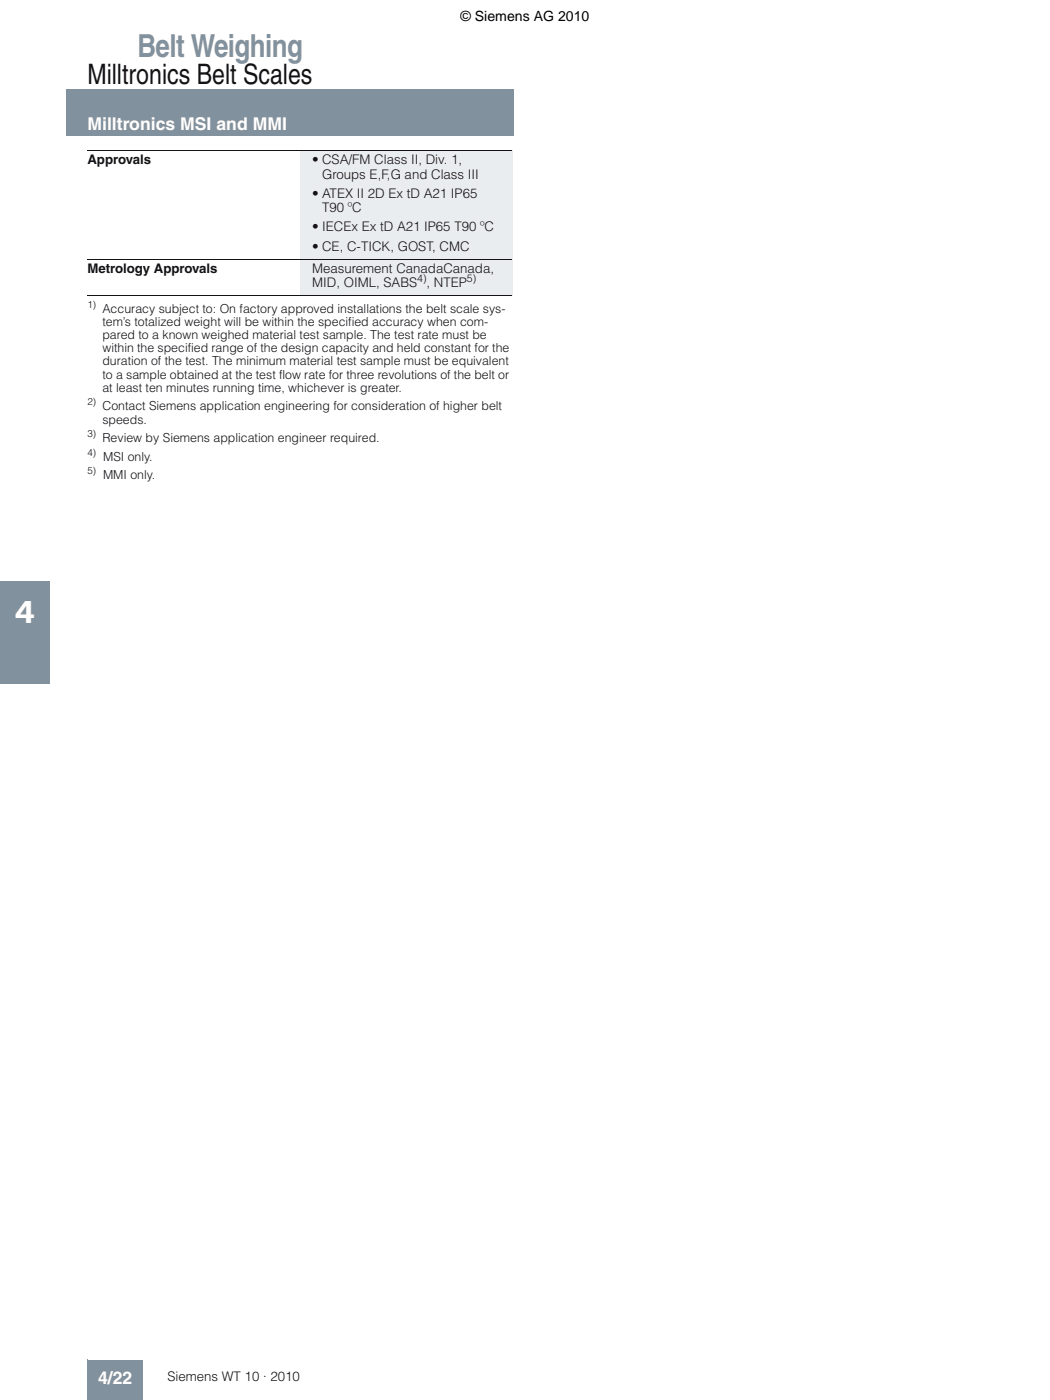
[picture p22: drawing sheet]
<svg xmlns="http://www.w3.org/2000/svg" width="210mm" height="280mm" viewBox="0 0 210 280" stroke-linecap="round" stroke-linejoin="round" font-family="sans-serif">
<defs><g id="words">
<text font-size="6.3" fill="#82919e" x="27.5" y="11.3">Belt Weighing</text>
<text font-size="6.3" fill="#fff" x="3" y="124.6">4</text>
<text font-size="5.6" fill="#141215" x="17.5" y="16.8">Milltronics Belt Scales</text>
<g font-size="3.5" fill="#fff">
<text x="17.5" y="26.1">Milltronics MSI and MMI</text>
<text x="19.6" y="277">4/22</text>
</g>
<text font-size="2.8" x="92.1" y="4.2">© Siemens AG 2010</text>
<g font-size="2.6" fill="#141215">
<text x="17.5" y="32.9">Approvals</text>
<text x="62.4" y="32.9">• CSA/FM Class II, Div. 1,</text>
<text x="64.4" y="35.7">Groups E,F,G and Class III</text>
<text x="62.4" y="39.6">• ATEX II 2D Ex tD A21 IP65</text>
<text x="62.4" y="46.3">• IECEx Ex tD A21 IP65 T90 ºC</text>
<text x="64.4" y="42.4">T90 ºC</text>
<text x="62.4" y="50.2">• CE, C-TICK, GOST, CMC</text>
<text x="17.5" y="54.7">Metrology Approvals</text>
<text x="62.4" y="54.7">Measurement CanadaCanada,</text>
<text x="62.4" y="57.5">MID, OIML, SABS</text>
<text x="85.3" y="57.5">, NTEP</text>
<text x="33.5" y="276.4">Siemens WT 10 · 2010</text>
</g>
<g font-size="2.5" fill="#141215">
<text x="20.5" y="62.5">Accuracy subject to: On factory approved installations the belt scale sys-</text>
<text x="20.5" y="65.2">tem’s totalized weight will be within the specified accuracy when com-</text>
<text x="20.5" y="67.8">pared to a known weighed material test sample. The test rate must be</text>
<text x="20.5" y="70.5">within the specified range of the design capacity and held constant for the</text>
<text x="20.5" y="73.1">duration of the test. The minimum material test sample must be equivalent</text>
<text x="20.5" y="75.8">to a sample obtained at the test flow rate for three revolutions of the belt or</text>
<text x="20.5" y="78.4">at least ten minutes running time, whichever is greater.</text>
<text x="20.5" y="82.1">Contact Siemens application engineering for consideration of higher belt</text>
<text x="20.5" y="84.8">speeds.</text>
<text x="20.5" y="88.5">Review by Siemens application engineer required.</text>
<text x="20.6" y="92.2">MSI only.</text>
<text x="20.6" y="95.9">MMI only.</text>
</g>
<g font-size="2.1" fill="#141215">
<text x="83.4" y="56.4">4)</text>
<text x="93.4" y="56.4">5)</text>
</g>
<g font-size="2" fill="#141215">
<text x="17.5" y="61.5">1)</text>
<text x="17.5" y="81.1">2)</text>
<text x="17.5" y="87.5">3)</text>
<text x="17.5" y="91.2">4)</text>
<text x="17.5" y="94.9">5)</text>
</g>
</g></defs>
<path d="M13.5 18.1h89v9h-89z" fill="#82919e"/>
<path d="M13.5 18.1h89.2M13.5 17.9v9.2M102.5 18.1v9.2M13.3 27.1h89.2" fill="none" stroke="#82919e" stroke-width=".35"/>
<path d="M17.5 272.1h11v8h-11z" fill="#82919e"/>
<path d="M17.5 272.1v8M17.5 272.1h11M28.5 272.1v8" fill="none" stroke="#82919e" stroke-width=".2"/>
<path d="M0 116.3h10v20.5h-10z" fill="#82919e"/>
<g fill="#eaedf0">
<path d="M60 30.1h42.4v21.7h-42.4z"/>
<path d="M60 51.8h42.4v7.3h-42.4z"/>
</g>
<path d="M17.5 30.1h84.9M17.5 51.8h84.9M17.5 59.1h84.9" fill="none" stroke="#141215" stroke-width=".2"/>
<use href="#words"/>
</svg>
